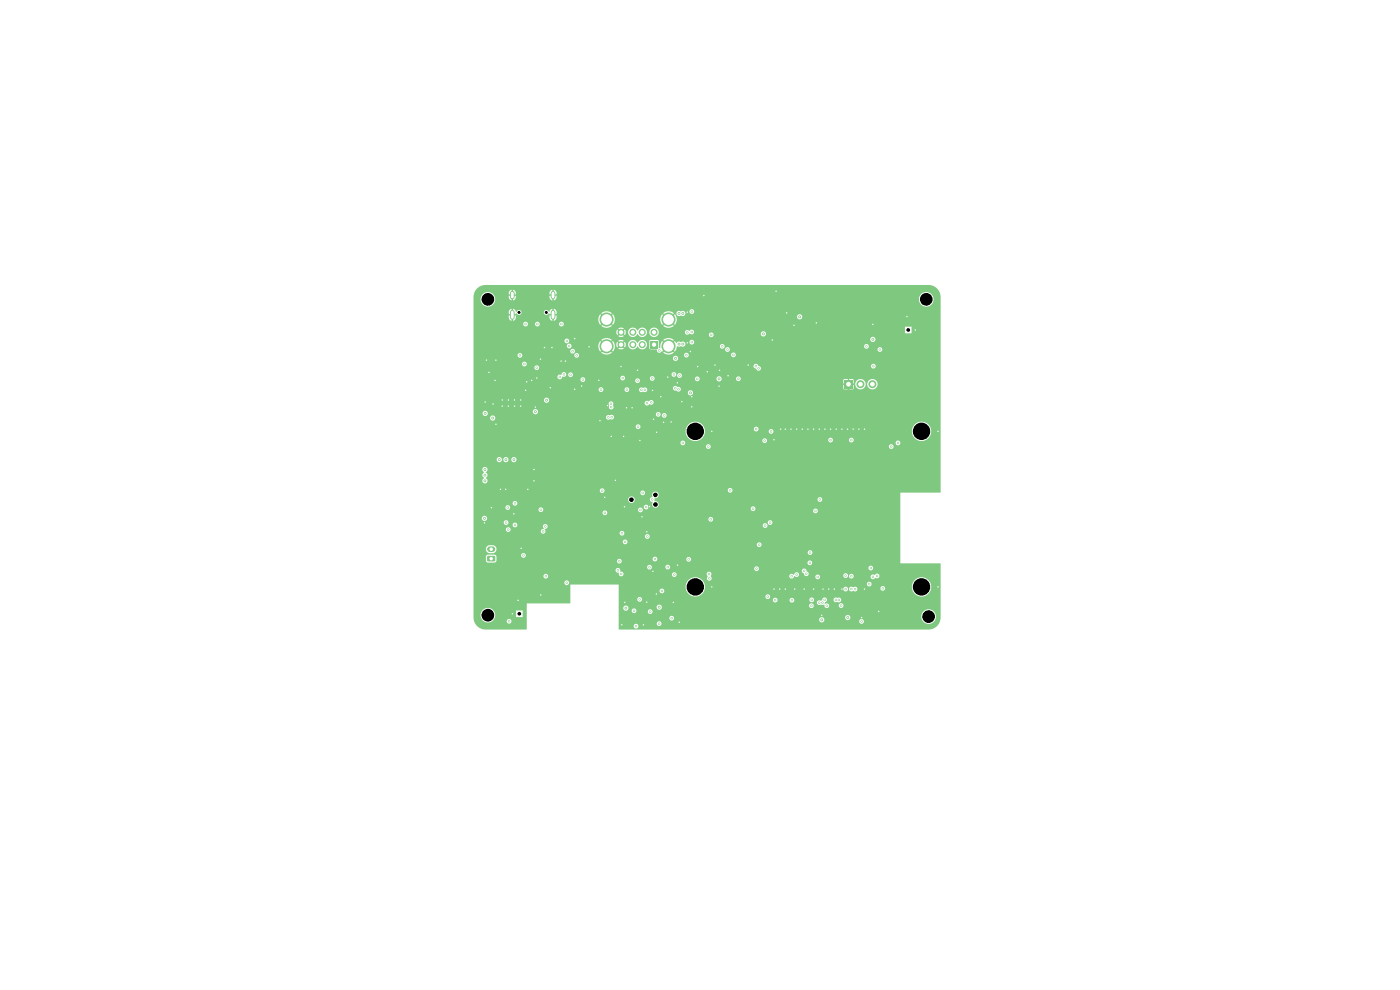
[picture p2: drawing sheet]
<svg xmlns="http://www.w3.org/2000/svg" width="297mm" height="210mm" viewBox="0 0 297 210" stroke-linecap="round" stroke-linejoin="round" font-family="sans-serif">
<path d="M103.4 118l1.5-.1 .2 .3v.7l-.3 .2h-1.3l-.2-.2z" fill="#7fc87f"/>
<path d="M103.9 116.5h.6" fill="none" stroke="#7fc87f" stroke-width="1.2"/>
<g fill="#7fc87f">
<path d="M179.1 80.7h1.8v1.7h-1.8z"/>
<path d="M138 72.4h1.5v1.5h-1.5z"/>
<circle cx="110.4" cy="84.8" r=".3"/>
<circle cx="109.1" cy="84.8" r=".3"/>
<circle cx="107.8" cy="84.8" r=".3"/>
<circle cx="106.5" cy="84.8" r=".3"/>
<circle cx="110.4" cy="86.1" r=".3"/>
<circle cx="109.1" cy="86.1" r=".3"/>
<circle cx="107.8" cy="86.1" r=".3"/>
<circle cx="106.5" cy="86.1" r=".3"/>
<circle cx="182.5" cy="81.5" r=".85"/>
<circle cx="185.1" cy="81.5" r=".85"/>
<circle cx="136.3" cy="73.1" r=".75"/>
<circle cx="134.3" cy="73.1" r=".75"/>
<circle cx="131.7" cy="73.1" r=".75"/>
<circle cx="138.7" cy="70.5" r=".75"/>
<circle cx="136.3" cy="70.5" r=".75"/>
<circle cx="134.3" cy="70.5" r=".75"/>
<circle cx="131.7" cy="70.5" r=".75"/>
<circle cx="141.8" cy="73.5" r="1.5"/>
<circle cx="141.8" cy="67.8" r="1.5"/>
<circle cx="128.7" cy="73.5" r="1.5"/>
<circle cx="128.7" cy="67.8" r="1.5"/>
</g>
<path d="M108.7 62.2v.8M108.7 66.2v1.1M117.3 62.2v.8M117.3 66.2v1.1" fill="none" stroke="#7fc87f" stroke-width="1"/>
<g fill="#7fc87f">
<path d="M101.1 61.4l1-.8 .9-.2 94 .1a2.55 2.55 0 0 1 2.6 2.5v41.4l-8.6 .1v15h8.5v11.5a2.55 2.55 0 0 1-2.5 2.5h-65.7l-.1-.7h3.2a.51 .51 0 0 0 .7 .5 .51 .51 0 0 0 .2-.8 .51 .51 0 0 0-.8 .2l-3.3 .1v-.6h8.1a.51 .51 0 0 0 .7 .6 .51 .51 0 0 0 .2-.8 .51 .51 0 0 0-.8 .1l-8.2 .1v-1.1h10.8a.5 .5 0 0 0 .3 .5 .5 .5 0 0 0 .6-.2h30.9v.2a.55 .55 0 0 0 .4 .4 .55 .55 0 0 0 .6-.2h7.5v.1a.5 .5 0 0 0 .7 .4 .5 .5 0 0 0 0-.9 .5 .5 0 0 0-.7 .4l-7.5-.1a.55 .55 0 0 0-.3-.8 .55 .55 0 0 0-.7 .5h-30.9l.1-.5h36.3a.55 .55 0 0 0 .7 .6 .55 .55 0 0 0 .3-.8h15.1v.2a1.56 1.56 0 0 0 2.4 1.2 1.56 1.56 0 0 0 0-2.6 1.56 1.56 0 0 0-2.4 1.2h-15.1l-.1-.1a.56 .56 0 0 0-.9 .3h-36.3l-.6-.3-.4 .5h-10.8v-2.2h1v.2a.55 .55 0 0 0 .8 .4h1v.1a.5 .5 0 0 0 .5 .5 .5 .5 0 0 0 .5-.4h2.4v.1a.5 .5 0 0 0 .8 .4 .5 .5 0 0 0 0-.9 .5 .5 0 0 0-.8 .4l-2.4-.1a.5 .5 0 0 0-.4-.5 .5 .5 0 0 0-.6 .4h-1l.3-.3v-.5h6a.55 .55 0 0 0 .7 .6 .55 .55 0 0 0 .2-.9h31.4v.2a.5 .5 0 0 0 .8 .3 .5 .5 0 0 0 0-.8 .5 .5 0 0 0-.8 .3h-31.4a.56 .56 0 0 0-.9 .3h-6.1a.56 .56 0 0 0-.6-.2 .56 .56 0 0 0-.4 .4h-1v-1.8h4v.1a.5 .5 0 0 0 .5 .5 .5 .5 0 0 0 .5-.5h27.8v.2a.5 .5 0 0 0 .5 .4 .5 .5 0 0 0 .5-.5h2.5v.1a.5 .5 0 0 0 .7 .4h5.1v.1a.56 .56 0 0 0 .9 .3h.6a.57 .57 0 0 0 .4 .7 .57 .57 0 0 0 .7-.2v-.3h2a.51 .51 0 0 0 .7 .6 .51 .51 0 0 0 .2-.9 .51 .51 0 0 0-.8 .2l-2.1 .1a.6 .6 0 0 0-.9-.3v-.3l.3-.3 .1-.3h1.4v.1a.71 .71 0 0 0 1 .4 .52 .52 0 0 0 .6-.5 .52 .52 0 0 0-.8-.4h-.5l-.3 .4h-1.4a.54 .54 0 0 0-.6-.4 .54 .54 0 0 0-.4 .5l-.8 .1-.3 .4h-5.1l.3-.3v-.3h3.2a.5 .5 0 0 0 .6 .5 .5 .5 0 0 0 .3-.8 .5 .5 0 0 0-.9 .2l-3.2 .1-.2-.3-.4-.1-.4 .5-2.5-.1a.5 .5 0 0 0-.5-.4 .5 .5 0 0 0-.5 .4h-27.8a.5 .5 0 0 0-.4-.6 .5 .5 0 0 0-.6 .5h-4v-1.8h8.7v.1a.5 .5 0 0 0 .8 .4 .5 .5 0 0 0 0-.9 .5 .5 0 0 0-.8 .4h-8.7v-.9h14.2v.2a2.05 2.05 0 0 0 2.5 1.9h14.5v.1a.5 .5 0 0 0 .8 .4 .5 .5 0 0 0 0-.8 .5 .5 0 0 0-.8 .3h-14.5l.3-.1a2.05 2.05 0 0 0 1.3-1.5h29.4v.1a.5 .5 0 0 0 .6 .5 .5 .5 0 0 0 .4-.6h.2v.1a.68 .68 0 0 0 1 .4 .5 .5 0 0 0 .6 0 .5 .5 0 0 0 .2-.7h4.9v.2a.5 .5 0 0 0 .8 .3 .5 .5 0 0 0-.1-.8h5.9v.2a2.05 2.05 0 0 0 3.2 1.7 2.05 2.05 0 0 0 0-3.6 2.05 2.05 0 0 0-3.2 1.7l-6.2-.1-.4 .4h-4.9l-.4-.2-.4 .1a.68 .68 0 0 0-1 .3h-.2l-.4-.4-.4 .1-.2 .3h-29.4l-.1-1.1h34.5v.2a.5 .5 0 0 0 .8 .3 .5 .5 0 0 0 0-.8 .5 .5 0 0 0-.8 .3h-34.5a2.05 2.05 0 0 0-2.2-1.3 2.05 2.05 0 0 0-1.8 1.9h-14.2v-.4h-10.2l-.1 4h-9.1l-.1 5.5h-8.7a2.55 2.55 0 0 1-2.6-2.5v-.6h1.5a1.55 1.55 0 0 0 .9 1.5 1.55 1.55 0 0 0 1.7-.2h3v.2a.5 .5 0 0 0 .8 .3 .5 .5 0 0 0 0-.8 .5 .5 0 0 0-.8 .3h-3l.5-.8h5.9v-1.4h-1.4v1.4h-4.5a1.55 1.55 0 0 0-1.2-1.9 1.55 1.55 0 0 0-1.9 1.4h-1.5v-6.8h19.3v.1a.5 .5 0 0 0 .8 .3 .5 .5 0 0 0 0-.8 .5 .5 0 0 0-.8 .4h-19.3v-1.4h14.9l.3 .5a.5 .5 0 0 0 .7-.3 .5 .5 0 0 0-.4-.7 .5 .5 0 0 0-.6 .5h-14.9v-1.3h30.2l.2 .5 .5 .1a.52 .52 0 0 0 .3 .7 .52 .52 0 0 0 .7-.4h10.2v.2a.5 .5 0 0 0 .7 .4 .5 .5 0 0 0 .3-.7h6.4l.2 .5a.59 .59 0 0 0-.1 .7 .59 .59 0 0 0 .7 .3l.1-.1a.51 .51 0 0 0 0-.8l-.1-.1h16.7v.1a.54 .54 0 0 0 .6 .4 .54 .54 0 0 0 .5-.5l.4 .2 4.1-.1v.2a.5 .5 0 0 0 .7 .3 .5 .5 0 0 0 .1-.8h5.1v.2a.5 .5 0 0 0 .5 .4 .5 .5 0 0 0 .5-.4h.2v.1a.5 .5 0 0 0 .5 .4 .5 .5 0 0 0 .5-.4h3.6v.1a.59 .59 0 0 0 .5 .5 .59 .59 0 0 0 .6-.3 .52 .52 0 0 0 .7-.2 .52 .52 0 0 0-.3-.8 .52 .52 0 0 0-.7 .4l-.5-.1-.3 .4h-3.6a.5 .5 0 0 0-.4-.6 .5 .5 0 0 0-.6 .5l-.2-.2a.5 .5 0 0 0-.5-.4 .5 .5 0 0 0-.5 .4h-5.1l-.4-.1-.4 .4h-3.7a.52 .52 0 0 0-.1-.9 .52 .52 0 0 0-.8 .5l-.5-.2-.5 .5-16.6-.1a.5 .5 0 0 0-.2-.8 .5 .5 0 0 0-.7 .4h-6.4l-.5-.3-.5 .4h-10.2a.79 .79 0 0 0-.7-.6 .5 .5 0 0 0-.4-.7 .5 .5 0 0 0-.6 .4h-30.2v-.6h36.9v.1a.5 .5 0 0 0 .6 .4 .5 .5 0 0 0 .4-.6h2.9v.2a.5 .5 0 0 0 .3 .4 .5 .5 0 0 0 .6-.2h17.9v.1a.5 .5 0 0 0 .8 .3h9.3l.1 .4 .3 .2a.55 .55 0 0 0 .4 .6 .55 .55 0 0 0 .7-.4 .55 .55 0 0 0-.5-.7 .5 .5 0 0 0-.5-.5 .5 .5 0 0 0-.5 .4h-9.3l.2-.3v-.3h23.2v.2a.5 .5 0 0 0 .8 .3 .5 .5 0 0 0 0-.8 .5 .5 0 0 0-.8 .3h-23.2l-.6-.3-.4 .5-17.9-.1a.5 .5 0 0 0-.3-.7 .5 .5 0 0 0-.6 .4h-2.9l-.2-.3-.4-.1-.4 .5h-36.9v-2.2h2.7v.9l.4 .4 1.4-.1 .4-.3h25.6v.1a.5 .5 0 0 0 .4 .4 .5 .5 0 0 0 .5-.2h39.5v.2a.5 .5 0 0 0 .8 .3 .5 .5 0 0 0 0-.8 .5 .5 0 0 0-.8 .3l-39.4-.1a.5 .5 0 0 0-.4-.6 .5 .5 0 0 0-.6 .4h-25.6v-.5h33.2v.2a.5 .5 0 0 0 .5 .4 .5 .5 0 0 0 .5-.5h6.1v.1a.5 .5 0 0 0 .8 .4 .5 .5 0 0 0 0-.9 .5 .5 0 0 0-.8 .4l-6.1-.1a.5 .5 0 0 0-.5-.4 .5 .5 0 0 0-.5 .4h-33.2v-.5l-.2-.2h5.4v.1a.5 .5 0 0 0 .8 .3 .5 .5 0 0 0 0-.8 .5 .5 0 0 0-.8 .4l-7-.2-.3 .2-.1 .3h-2.7v-1.7h2.7a.86 .86 0 0 0 .7 1h.8l.4-.2h66.3a.51 .51 0 0 0 .7 .5 .51 .51 0 0 0 .2-.8 .51 .51 0 0 0-.8 .2l-66.4 .1a.85 .85 0 0 0 .3-1 .85 .85 0 0 0-.7-.6l-1.1 .1-.4 .7h-2.7v-.9h60.2v.1a.5 .5 0 0 0 .7 .4 .5 .5 0 0 0 0-.9 .5 .5 0 0 0-.7 .4h-60.2v-.6h31.7v.1a.5 .5 0 0 0 .8 .4 .5 .5 0 0 0 0-.9 .5 .5 0 0 0-.8 .4h-31.7v-1.2h36.4v.2a.5 .5 0 0 0 .8 .3 .5 .5 0 0 0 0-.8 .5 .5 0 0 0-.8 .3h-36.4v-1.4h6.9v.1a.5 .5 0 0 0 .4 .4 .5 .5 0 0 0 .5-.1h6.5v.1a.5 .5 0 0 0 .4 .4 .5 .5 0 0 0 .5-.1h15.8v.1a.5 .5 0 0 0 .8 .3 .5 .5 0 0 0 0-.8 .5 .5 0 0 0-.8 .4h-15.8l.1-.4-.2-.5h.2a.5 .5 0 0 0 .4-.8h45.7v.2a.5 .5 0 0 0 .8 .3 .5 .5 0 0 0 0-.8 .5 .5 0 0 0-.8 .3h-45.7a.54 .54 0 0 0-.8 0 .54 .54 0 0 0 .1 .8l-.5 .1-.2 .4h-6.5a.5 .5 0 0 0-.2-.8 .5 .5 0 0 0-.7 .4h-6.9v-1.5h6.5v.1a.5 .5 0 0 0 .7 .4h1.1v.1a.5 .5 0 0 0 .8 .4 .5 .5 0 0 0 0-.9 .5 .5 0 0 0-.8 .4h-1.1l.3-.5h55v.1a.5 .5 0 0 0 .7 .4 .5 .5 0 0 0 0-.9 .5 .5 0 0 0-.7 .4h-55l-.4-.4a.5 .5 0 0 0-.6 .4h-6.5v-.9h1.8v.1a.55 .55 0 0 0 .5 .5 .55 .55 0 0 0 .6-.4h47v.1a.5 .5 0 0 0 .8 .4 .5 .5 0 0 0 0-.9 .5 .5 0 0 0-.8 .4l-47-.1a.56 .56 0 0 0-.4-.6 .56 .56 0 0 0-.7 .5h-1.8v-1.2h27.4v.2a.5 .5 0 0 0 .8 .3 .5 .5 0 0 0 0-.8 .5 .5 0 0 0-.8 .3h-27.4v-1.1h6.8v.1a.5 .5 0 0 0 .8 .4h6.2v.1a.5 .5 0 0 0 .6 .4 .5 .5 0 0 0 .4-.5h20.2v.1a.5 .5 0 0 0 .7 .4 .5 .5 0 0 0 0-.8 .5 .5 0 0 0-.7 .3h-20.2l-.1-.3-.3-.2-.4 .1-.2 .4h-6.2l.2-.6h28.4a.5 .5 0 0 0 .3 .5 .5 .5 0 0 0 .6-.1h21.8v.1a.5 .5 0 0 0 .8 .3h12.4v.1a.5 .5 0 0 0 .8 .4 .5 .5 0 0 0 0-.8 .5 .5 0 0 0-.8 .3h-12.4l.1-.1a.5 .5 0 0 0-.2-.7 .5 .5 0 0 0-.7 .4l-21.8-.1a.5 .5 0 0 0-.3-.7 .5 .5 0 0 0-.6 .4h-28.4l-.2-.2-.3-.1-.5 .4h-6.8v-.9h8.3a.51 .51 0 0 0 .7 .6 .51 .51 0 0 0 .2-.9 .51 .51 0 0 0-.8 .2l-8.4 .1v-.8h32.9a.7 .7 0 0 0 .7 .8 .7 .7 0 0 0 .6-.8h3.3l.1 .4 .4 .2a.72 .72 0 0 0 .1 1 .72 .72 0 0 0 1 0 .72 .72 0 0 0 0-1l-.7-.2 .1-.4h34.5a.5 .5 0 0 0 .7 .5 .5 .5 0 0 0 .2-.8 .5 .5 0 0 0-.8 .2l-.1 .1h-34.5v-.2a.71 .71 0 0 0 .8-.8 .71 .71 0 0 0-.9-.6 .71 .71 0 0 0-.4 1.1l-.3 .2-.2 .3-3.3-.1a.7 .7 0 0 0-.7-.5 .7 .7 0 0 0-.6 .6h-32.9v-1.9h26.8v.2a.5 .5 0 0 0 .9 .3h7.7v.1a.5 .5 0 0 0 .8 .4 .5 .5 0 0 0 0-.9 .5 .5 0 0 0-.8 .4h-7.7l.1-.6h26.2a.5 .5 0 0 0 .6 .6 .5 .5 0 0 0 .3-.8 .5 .5 0 0 0-.9 .1v.1h-26.2l-.1-.2-.4-.1-.5 .4h-26.8v-4.5h1.9l.4 .8a.63 .63 0 0 0-.4 .6 .63 .63 0 0 0 .4 .5 .57 .57 0 0 0-.3 .9 .57 .57 0 0 0 .9 0 .57 .57 0 0 0-.3-.9l.1-.1a.63 .63 0 0 0 .3-.6 .63 .63 0 0 0-.4-.5 .57 .57 0 0 0 .3-1 .57 .57 0 0 0-1 .3h-1.9v-2.1h5v.2a.56 .56 0 0 0 .6 .5 .56 .56 0 0 0 .5-.7h.3v.2a.56 .56 0 0 0 .6 .5 .56 .56 0 0 0 .5-.7h.6v.2a.56 .56 0 0 0 .8 .4 .56 .56 0 0 0 0-1 .56 .56 0 0 0-.8 .4h-.6l-.1-.1a.56 .56 0 0 0-.5-.4 .56 .56 0 0 0-.5 .5h-.3l-.1-.1a.56 .56 0 0 0-.5-.4 .56 .56 0 0 0-.5 .5h-5v-2.7h49.4v.1a.5 .5 0 0 0 .5 .4 .5 .5 0 0 0 .5-.5h37.8v.1a.5 .5 0 0 0 .7 .4 .5 .5 0 0 0 0-.9 .5 .5 0 0 0-.7 .4h-37.8l-.5-.5-.3 .1-.2 .4h-49.4v-.8h44a.51 .51 0 0 0 .6 .6 .51 .51 0 0 0 .2-.9 .51 .51 0 0 0-.8 .2l-44 .1v-2.5h45a2.05 2.05 0 0 0 2.8 2h13.5v.1a.5 .5 0 0 0 .8 .4h27.5v.1a.5 .5 0 0 0 .8 .4 .5 .5 0 0 0 0-.9 .5 .5 0 0 0-.8 .4h-27.5l.2-.2v-.4h13a.5 .5 0 0 0 .5 .6 .5 .5 0 0 0 .5-.6h3.4v.1a.5 .5 0 0 0 .8 .4 .5 .5 0 0 0 0-.9 .5 .5 0 0 0-.8 .4h-3.4l-.2-.3-.4-.1-.4 .4h-13l-.5-.3-.5 .4h-13.5l.2-.1a2.05 2.05 0 0 0 1.1-2.3h10.4v.1a.5 .5 0 0 0 .8 .3h2.4v.2a.5 .5 0 0 0 .6 .4 .5 .5 0 0 0 .4-.6h29.3v.2a2.05 2.05 0 0 0 3.2 1.7 2.05 2.05 0 0 0 0-3.6 2.05 2.05 0 0 0-3.2 1.7h-29.3l-.2-.3-.4-.1-.4 .4h-2.4a.5 .5 0 0 0 0-.8 .5 .5 0 0 0-.8 .4h-10.4l-.1-.2a2.05 2.05 0 0 0-2.2-1.3 2.05 2.05 0 0 0-1.8 1.9h-45v-.9h34.5v.1a.5 .5 0 0 0 .7 .3 .5 .5 0 0 0 0-.8 .5 .5 0 0 0-.7 .4h-34.5v-1.9h3.6v.2a.55 .55 0 0 0 .7 .4 .55 .55 0 0 0 .3-.7h23.6v.2a.76 .76 0 0 0 1 .3 .52 .52 0 0 0 .6-.7 .52 .52 0 0 0-.9-.2h-.1a.5 .5 0 0 0-.6 .4h-23.6l-.1-.3a.56 .56 0 0 0-.9 .4h-3.6v-1h2v.2a.55 .55 0 0 0 .8 .4 .55 .55 0 0 0 .1-.9h9.7v.1a.55 .55 0 0 0 .8 .4h25.3v.2a.5 .5 0 0 0 .5 .4 .5 .5 0 0 0 .5-.3h.3v.1a.5 .5 0 0 0 .8 .3 .5 .5 0 0 0 0-.8 .5 .5 0 0 0-.8 .4l-.3-.1a.5 .5 0 0 0-.4-.6 .5 .5 0 0 0-.6 .4h-25.3h.1a.56 .56 0 0 0 0-1 .56 .56 0 0 0-.9 .5l-9.7-.1a.56 .56 0 0 0-.9 .4h-2v-2h28.7l.1 .4a.55 .55 0 0 0 .1 .7 .55 .55 0 0 0 .8 0 .55 .55 0 0 0-.1-.8l.1-.4h6.7a.55 .55 0 0 0 .4 .5 .55 .55 0 0 0 .6-.3 .53 .53 0 0 0 .8-.1 .53 .53 0 0 0-.3-.8 .53 .53 0 0 0-.7 .4l-.5-.1-.3 .4h-6.7l-.2-.3-.3-.1-.5 .5h-28.7v-.8h15v.2a.56 .56 0 0 0 .8 .4 .56 .56 0 0 0 0-1 .56 .56 0 0 0-.8 .4h-15v-1.5h45.5v.1a.56 .56 0 0 0 .9 .4 .56 .56 0 0 0 0-.9 .56 .56 0 0 0-.9 .4h-45.5v-.7h26.6v.1a.5 .5 0 0 0 .6 .5 .5 .5 0 0 0 .4-.6h4.5v.1a.5 .5 0 0 0 .5 .5 .5 .5 0 0 0 .5-.6h2.1v.2a.71 .71 0 0 0 .9 .3 .5 .5 0 0 0 .7-.1 .5 .5 0 0 0-.1-.7h5.7v.1a.66 .66 0 0 0 .7 .5 .52 .52 0 0 0 .7 0 .52 .52 0 0 0 .1-.7 .52 .52 0 0 0-.6-.1l-.5-.2-.4 .4-6.1-.1-.2 .1-.5-.1-.4 .4h-2.1a.5 .5 0 0 0-.5-.5 .5 .5 0 0 0-.5 .5h-4.5l-.4-.4-.4 .1-.2 .3h-26.6v-2.7h17.8a.5 .5 0 0 0 .6 .6h4.3v.1a.5 .5 0 0 0 .8 .4 .5 .5 0 0 0 .1-.9h7.6l.1 .4 .3 .2h2.7v.1a.5 .5 0 0 0 .8 .4 .5 .5 0 0 0 0-.9 .5 .5 0 0 0-.8 .4h-2.5l.3-.2 .1-.3h5.3v.2a.5 .5 0 0 0 .5 .4 .5 .5 0 0 0 .5-.5h8.5v.1a.5 .5 0 0 0 .6 .5 .5 .5 0 0 0 .4-.6h3.6v.1a.55 .55 0 0 0 .6 .5 .55 .55 0 0 0 .5-.6h3v.1a.5 .5 0 0 0 .4 .4 .5 .5 0 0 0 .6-.2h21.8v.8h.6v.3h-.6v.7l.2 .2h.8v-.6h.3v.6h.7l.2-.2v-.7h-.6v-.3h.9v.2a1.1 1.1 0 0 0 1.2 1 1.1 1.1 0 0 0 1-1.2h.4v.2a1.1 1.1 0 0 0 1.7 .8 1.1 1.1 0 0 0 0-1.8 1.1 1.1 0 0 0-1.7 .8h-.4v-.2a1.1 1.1 0 0 0-1.1-.8 1.1 1.1 0 0 0-1.1 1h-.9h.6v-.8l-.2-.2h-.7v.6h-.3v-.6h-.8l-.2 .2h-21.8a.5 .5 0 0 0-.3-.7 .5 .5 0 0 0-.7 .4h-3l-.2-.4a.56 .56 0 0 0-.9 .4h-3.6l-.3-.4a.5 .5 0 0 0-.7 .4l-8.5-.1a.5 .5 0 0 0-.5-.4 .5 .5 0 0 0-.5 .4l-5.3-.1a.5 .5 0 0 0-.5-.4 .5 .5 0 0 0-.5 .4l-8-.1-.5 .5h-4.3l.6-.6a.5 .5 0 0 0 .7-.5h.4v.2a.5 .5 0 0 0 .6 .4 .5 .5 0 0 0 .4-.6h21v.1a.5 .5 0 0 0 .4 .4 .5 .5 0 0 0 .5-.3h.3v.1a.5 .5 0 0 0 .7 .4 .5 .5 0 0 0 0-.9 .5 .5 0 0 0-.7 .4l-.2-.1a.5 .5 0 0 0-.5-.6 .5 .5 0 0 0-.5 .5h-21l-.2-.3-.3-.1-.5 .4h-.4a.54 .54 0 0 0-.6-.5 .54 .54 0 0 0-.4 .6h-.1a.51 .51 0 0 0-.8 .4h-17.8v-2h13v.2a.5 .5 0 0 0 .7 .3 .5 .5 0 0 0 .1-.8h45.7l.1 .4 .4 .2a.52 .52 0 0 0 .6 .4 .52 .52 0 0 0 .4-.5 .52 .52 0 0 0-.5-.5h23.9v.1a.5 .5 0 0 0 .8 .4 .5 .5 0 0 0 0-.8 .5 .5 0 0 0-.8 .3h-24a.5 .5 0 0 0-.5-.4 .5 .5 0 0 0-.4 .4h-45.7l-.4-.1-.4 .4h-13v-.7h10.3a.5 .5 0 0 0 .7 .5 .5 .5 0 0 0 .2-.8 .5 .5 0 0 0-.8 .1l-.1 .2h-10.3v-1.3h42.4a.56 .56 0 0 0 .7 .7 .56 .56 0 0 0 .2-1 .56 .56 0 0 0-.9 .2v.1h-42.4v-.6h9.4a.5 .5 0 0 0 .5 .6 .5 .5 0 0 0 .5-.6h11v.2a.5 .5 0 0 0 .6 .4 .5 .5 0 0 0 .4-.6h22.3v.1a.5 .5 0 0 0 .6 .4 .5 .5 0 0 0 .4-.6h9v.1a.5 .5 0 0 0 .8 .4 .5 .5 0 0 0 0-.8 .5 .5 0 0 0-.8 .3h-9l-.2-.3-.3-.1-.5 .5h-22.3l-.2-.3-.3-.1-.5 .4h-11l-.2-.3-.4-.1-.4 .4h-9.4v-.9h20.6a.5 .5 0 0 0 .6 .6 .5 .5 0 0 0 .2-.8 .5 .5 0 0 0-.8 .1v.1h-20.6v-1.1h19.8a.5 .5 0 0 0 .5 .6 .5 .5 0 0 0 .6-.6h5.6l.1 .7 .3 .6 .5-.4 .2 .2-.4 .4a1.75 1.75 0 0 0 2.2 0l-.4-.4 .2-.2 .4 .4 .1-.2 .3-.6v-.8h.4l.1 .7 .4-.4 .2 .2-.3 .4 .5 .2 .6-.2-.3-.4 .2-.2 .4 .4 .2-.7h.4a1.04 1.04 0 0 0 .9 1.1 1.04 1.04 0 0 0 1.2-.6 1.02 1.02 0 0 0 1.5 .4 1.02 1.02 0 0 0 .1-1.6h.8l.1 1.7 1.5 .1a.59 .59 0 0 0 .4 .7 .59 .59 0 0 0 .7-.3l.5-.3 .2 .2-.4 .4 .1 .1a1.75 1.75 0 0 0 2.1-.1l-.4-.4 .2-.2 .5 .4 .3-.5h10.3v.1a.5 .5 0 0 0 .6 .4 .5 .5 0 0 0 .4-.5h31.4v.1a.5 .5 0 0 0 .7 .4 .5 .5 0 0 0 0-.9 .5 .5 0 0 0-.7 .4h-31.4l-.4-.5-.4 .1-.2 .4h-10.3l.1-.7 1.3 .1 .3-.1h7.5v.1a.5 .5 0 0 0 .6 .5 .5 .5 0 0 0 .4-.6h29.6v.1a.5 .5 0 0 0 .8 .4 .5 .5 0 0 0 0-.9 .5 .5 0 0 0-.8 .4h-29.6l-.4-.4-.4 .1-.2 .3h-7.5a.54 .54 0 0 0-.1-.9h1.2v.2a.5 .5 0 0 0 .7 .3 .5 .5 0 0 0 0-.8 .5 .5 0 0 0-.7 .3l-1.5-.1-.3 .2a.89 .89 0 0 0-1.1 .1l-.2-.4-.5 .5-.2-.3 .4-.4-.2-.2h41.9a.56 .56 0 0 0 .7 .7 .56 .56 0 0 0 .3-.9 .56 .56 0 0 0-1 .2h-41.9a1.74 1.74 0 0 0-2 .2l.4 .4-.2 .3-.4-.5-.3 .6-.2 .9h-.2v-1.5l-.2-.2h-1.6l-.3 .2h-.8a1.09 1.09 0 0 0-1.7 .4 1.04 1.04 0 0 0-1.1-.6 1.04 1.04 0 0 0-.9 .9h-.4l-.2-.5-.4 .4-.2-.2 .3-.4-.5-.2-.6 .2 .3 .4-.2 .2-.4-.4-.1 .5h-.4l-.4-.7-.4 .5-.2-.3 .4-.4-.1-.1a1.75 1.75 0 0 0-2.1 .1l.4 .4-.2 .3-.5-.5-.4 1h-5.6a.51 .51 0 0 0-.6-.4 .51 .51 0 0 0-.5 .4h-19.8v-1h19.3v.1a.5 .5 0 0 0 .8 .4 .5 .5 0 0 0 0-.9 .5 .5 0 0 0-.8 .4h-19.3v-1.9h30.4l.1 .7 .4-.4 .2 .2-.3 .4 .5 .2 .6-.2-.3-.4 .2-.2 .4 .4 .2-.7h.4v.2a1.05 1.05 0 0 0 1 .9 1.05 1.05 0 0 0 1.1-.6 1.04 1.04 0 0 0 1.1 .6 1.04 1.04 0 0 0 .9-1.1h.4v.2a1 1 0 0 0 1.1 .9 1 1 0 0 0 1-1.1h5.5v.2a.5 .5 0 0 0 .7 .4h4.4v.1a.5 .5 0 0 0 .7 .4 .5 .5 0 0 0 .2-.7h10.1v.1a.55 .55 0 0 0 .6 .5 .55 .55 0 0 0 .5-.7h30.9v-1.4h-1.4v1.4h-29.5a.55 .55 0 0 0-.6-.4 .55 .55 0 0 0-.5 .5h-10.1l-.5-.3-.4 .5h-4.4l.3-.3a.51 .51 0 0 0 .8 .1 .51 .51 0 0 0-.2-.8h-.3a.38 .38 0 0 1-.4 .2 .38 .38 0 0 1-.3-.2l-.4 .1-.2 .3h-5.5a1.01 1.01 0 0 0-1-.9 1.01 1.01 0 0 0-1.1 .9h-.4l-.1-.2a1.06 1.06 0 0 0-.9-.7 1.06 1.06 0 0 0-1.1 .6 1.04 1.04 0 0 0-1.1-.6 1.04 1.04 0 0 0-.9 .9h-.4l-.2-.5-.4 .4-.2-.2 .3-.4-.5-.2-.6 .2 .3 .4-.2 .2-.4-.4-.1 .5h-30.4v-1.7h10.6v.1a.5 .5 0 0 0 .6 .5 .5 .5 0 0 0 .4-.6h1.5v.1a.5 .5 0 0 0 .6 .5 .5 .5 0 0 0 .4-.6h4.1v.1a.5 .5 0 0 0 .8 .4 .5 .5 0 0 0 0-.9 .5 .5 0 0 0-.8 .4h-4.1l-.4-.4a.5 .5 0 0 0-.6 .4h-1.5l-.4-.4a.5 .5 0 0 0-.6 .4h-10.6v-2.5h7.5v.4h.5v.3h-.5l.1 .6 .2 .4 .3 .2v-.5h.3v.5l.5-.3 .1-.9h-.4v-.3h.4v-.1h.2a.53 .53 0 0 0 .6 .3 .53 .53 0 0 0 .4-.6h4.8v.1a.53 .53 0 0 0 .4 .5 .53 .53 0 0 0 .6-.3l.6 .1v.3h-.4v.5l.1 .4 .4 .2 .1-.4h.3v.5l.5-.4h8.9l.1 .6 .3 .6 .5-.4 .2 .2-.4 .4 .1 .1a1.75 1.75 0 0 0 2.1-.1l-.4-.4 .2-.2 .4 .4 .3-.6 .1-.6h9.7l.1 .6 .3 .6 .4-.4 .2 .2-.4 .4 .1 .1a1.75 1.75 0 0 0 2.1-.1l-.4-.4 .2-.2 .5 .4 .1-.1a1.74 1.74 0 0 0 .1-1.7h25.7v.2a.56 .56 0 0 0 .8 .4 .56 .56 0 0 0 0-1 .56 .56 0 0 0-.8 .4h-25.7l-.2-.4-.5 .4-.2-.2 .4-.5h.6v.2a.74 .74 0 0 0 1 .3 .55 .55 0 0 0 .8-.1 .55 .55 0 0 0-.2-.8h1.2v.2a.5 .5 0 0 0 .7 .3 .5 .5 0 0 0 0-.8 .5 .5 0 0 0-.7 .3l-1.8 .1a.72 .72 0 0 0-1 .3l-.7-.1a1.75 1.75 0 0 0-2.1 .1l.4 .5-.2 .2-.4-.4-.4 1h-9.7l-.4-1-.4 .4-.2-.2 .4-.5-.1-.1a1.75 1.75 0 0 0-2.1 .1l.4 .5-.2 .2-.5-.4-.4 1h-8.9l.1-.8h-.5v-.3h.5l-.1-.6-.2-.4-.3-.1v.5h-.3l-.1-.5-.4 .2-.1 .5-.2-.1a.53 .53 0 0 0-.6-.4 .53 .53 0 0 0-.4 .5h-4.8v-.1a.67 .67 0 0 0-1.1 .1l-.2-.5-.5-.2v.5h-.3v-.5l-.4 .2-.2 .5h-7.5v-2.8h1.5a1.55 1.55 0 0 0 2.4 1.5 1.55 1.55 0 0 0-.1-2.8h3.7v.3h.5v.3h-.5l.1 .7 .5 .3v-.4h.3v.4a.8 .8 0 0 0 .6-1h-.4v-.3h.4v-.3h7.2v.3h.4v.3h-.4v.5l.2 .4 .4 .1v-.4h.3v.4l.5-.3h76.9a1.56 1.56 0 0 0 2.2 1.5 1.56 1.56 0 0 0 .4-2.6 1.56 1.56 0 0 0-2.5 .8l-.1 .3h-76.9l.1-.7h-.5v-.3h.5a.8 .8 0 0 0-.6-.9v.4h-.3l-.1-.4-.4 .2-.1 .4h-7.2l-.1-.4-.5-.2v.4h-.3v-.4l-.4 .2-.2 .4h-3.8a1.56 1.56 0 0 0-2.2 1.3h-1.5l.2-1.3z"/>
<circle cx="113.6" cy="87.3" r=".3"/>
<circle cx="109.2" cy="111.4" r=".25"/>
<circle cx="115.9" cy="84.9" r=".3"/>
<circle cx="179.8" cy="131" r=".3"/>
<circle cx="102.9" cy="102" r=".3"/>
<circle cx="109" cy="97.5" r=".3"/>
<circle cx="132.8" cy="129" r=".3"/>
<circle cx="144.8" cy="66.5" r=".3"/>
<circle cx="179.4" cy="125" r=".25"/>
<circle cx="174.3" cy="131.5" r=".3"/>
<circle cx="139.8" cy="128.8" r=".3"/>
<circle cx="102.9" cy="99.6" r=".3"/>
<circle cx="144.1" cy="73" r=".3"/>
<circle cx="185.2" cy="72" r=".3"/>
<circle cx="102.9" cy="100.8" r=".3"/>
<circle cx="146.5" cy="83.3" r=".3"/>
<circle cx="102.8" cy="110" r=".3"/>
<circle cx="105.9" cy="97.5" r=".3"/>
<circle cx="102.9" cy="87.7" r=".3"/>
<circle cx="180.6" cy="125" r=".25"/>
<circle cx="181.4" cy="125" r=".25"/>
<circle cx="107.3" cy="97.5" r=".3"/>
<circle cx="144.1" cy="66.5" r=".3"/>
<circle cx="104.5" cy="88.7" r=".3"/>
<circle cx="152.5" cy="80.4" r=".3"/>
<circle cx="144.8" cy="73" r=".3"/>
<circle cx="173.5" cy="122.4" r=".25"/>
<circle cx="150.5" cy="122.7" r=".25"/>
<circle cx="170.2" cy="91" r=".25"/>
<circle cx="102.8" cy="110.9" r=".3"/>
<circle cx="152.6" cy="78.6" r=".3"/>
<circle cx="107.3" cy="103.8" r=".3"/>
<circle cx="137.8" cy="107.4" r=".3"/>
<circle cx="115.5" cy="73.7" r=".3"/>
<circle cx="127.3" cy="89.2" r=".3"/>
<circle cx="128.3" cy="105.5" r=".3"/>
<circle cx="131.8" cy="77.7" r=".3"/>
<circle cx="132.3" cy="92.6" r=".3"/>
<circle cx="167.8" cy="91" r=".25"/>
<circle cx="123.4" cy="81.9" r=".3"/>
<circle cx="108.7" cy="130.2" r=".25"/>
<circle cx="178.6" cy="125" r=".25"/>
<circle cx="182.8" cy="131" r=".3"/>
<circle cx="145.8" cy="72.7" r=".3"/>
<circle cx="170.6" cy="125" r=".25"/>
<circle cx="179.8" cy="91" r=".25"/>
<circle cx="121.9" cy="82.6" r=".3"/>
<circle cx="103.2" cy="76.4" r=".3"/>
<circle cx="138.6" cy="88.9" r=".3"/>
<circle cx="175.8" cy="125" r=".25"/>
<circle cx="183.4" cy="91" r=".25"/>
<circle cx="146.8" cy="84.1" r=".3"/>
<circle cx="121.9" cy="71.8" r=".3"/>
<circle cx="182.2" cy="91" r=".25"/>
<circle cx="139.3" cy="91.7" r=".3"/>
<circle cx="142.8" cy="127.8" r=".3"/>
<circle cx="152.5" cy="81.9" r=".3"/>
<circle cx="109.9" cy="127.4" r=".3"/>
<circle cx="143.7" cy="119.9" r=".3"/>
<circle cx="174.3" cy="130.5" r=".3"/>
<circle cx="178.6" cy="91" r=".25"/>
<circle cx="142.4" cy="89.5" r=".3"/>
<circle cx="140.8" cy="89.6" r=".3"/>
<circle cx="199" cy="124.5" r=".3"/>
<circle cx="183.4" cy="125" r=".25"/>
<circle cx="151" cy="124.5" r=".3"/>
<circle cx="166.9" cy="66.4" r=".3"/>
<circle cx="173.2" cy="68.5" r=".3"/>
<circle cx="177.4" cy="91" r=".25"/>
<circle cx="132.5" cy="127.8" r=".3"/>
<circle cx="137.2" cy="127.7" r=".3"/>
<circle cx="172.6" cy="91" r=".25"/>
<circle cx="186.4" cy="129.7" r=".3"/>
<circle cx="144.1" cy="132" r=".3"/>
<circle cx="168.6" cy="125" r=".25"/>
<circle cx="114.7" cy="126.2" r=".3"/>
<circle cx="141.7" cy="80" r=".3"/>
<circle cx="164.6" cy="61.8" r=".3"/>
<circle cx="113.3" cy="102" r=".3"/>
<circle cx="105.2" cy="90" r=".3"/>
<circle cx="139.2" cy="126" r=".3"/>
<circle cx="106.2" cy="103.8" r=".3"/>
<circle cx="136.2" cy="109.6" r=".3"/>
<circle cx="130.5" cy="101.9" r=".3"/>
<circle cx="138.5" cy="121.2" r=".25"/>
<circle cx="138.4" cy="82.8" r=".3"/>
<circle cx="174.6" cy="125" r=".25"/>
<circle cx="173.8" cy="91" r=".25"/>
<circle cx="150.1" cy="78.9" r=".3"/>
<circle cx="177" cy="125" r=".25"/>
<circle cx="166.6" cy="125" r=".25"/>
<circle cx="110.6" cy="116.3" r=".3"/>
<circle cx="146.5" cy="74.6" r=".3"/>
<circle cx="119" cy="76.6" r=".3"/>
<circle cx="165.6" cy="91" r=".25"/>
<circle cx="171.4" cy="91" r=".25"/>
<circle cx="131.9" cy="132.5" r=".3"/>
<circle cx="165.4" cy="125" r=".25"/>
<circle cx="117.1" cy="73.7" r=".3"/>
<circle cx="111.5" cy="82.8" r=".3"/>
<circle cx="176.2" cy="91" r=".25"/>
<circle cx="166.6" cy="91" r=".25"/>
<circle cx="114.7" cy="76.2" r=".3"/>
<circle cx="172.6" cy="125" r=".25"/>
<circle cx="154.5" cy="79.7" r=".3"/>
<circle cx="199" cy="91.5" r=".3"/>
<circle cx="137.2" cy="112.8" r=".3"/>
<circle cx="164.2" cy="125" r=".25"/>
<circle cx="145.8" cy="66.2" r=".3"/>
<circle cx="169" cy="91" r=".25"/>
<circle cx="164.2" cy="93.3" r=".25"/>
<circle cx="103.7" cy="79" r=".3"/>
<circle cx="135.2" cy="78.5" r=".3"/>
<circle cx="127" cy="80.7" r=".3"/>
<circle cx="109" cy="109" r=".3"/>
<circle cx="140.2" cy="84.1" r=".3"/>
<circle cx="181" cy="91" r=".25"/>
<circle cx="135.8" cy="93.4" r=".3"/>
<circle cx="144.6" cy="85.2" r=".3"/>
<circle cx="112.8" cy="80.7" r=".3"/>
<circle cx="120" cy="76.6" r=".3"/>
<circle cx="102.9" cy="85.3" r=".3"/>
<circle cx="148" cy="77.8" r=".3"/>
<circle cx="112" cy="103.8" r=".3"/>
<circle cx="113.3" cy="99.6" r=".3"/>
<circle cx="132.9" cy="86.5" r=".3"/>
<circle cx="111.7" cy="81" r=".3"/>
<circle cx="132.5" cy="107.5" r=".3"/>
<circle cx="113.9" cy="80.2" r=".3"/>
<circle cx="129.7" cy="92.6" r=".3"/>
<circle cx="125" cy="73.6" r=".3"/>
<circle cx="163.8" cy="72.1" r=".3"/>
<circle cx="105" cy="80.7" r=".3"/>
<circle cx="158.7" cy="77.4" r=".3"/>
<circle cx="194.2" cy="70" r=".25"/>
<circle cx="113.6" cy="86.4" r=".3"/>
<circle cx="151" cy="91.5" r=".3"/>
<circle cx="134.1" cy="86.5" r=".3"/>
<circle cx="168.4" cy="69" r=".3"/>
<circle cx="175" cy="91" r=".25"/>
<circle cx="116.7" cy="82.2" r=".3"/>
<circle cx="143.7" cy="81.2" r=".3"/>
<circle cx="185.2" cy="68.8" r=".3"/>
<circle cx="136.5" cy="132.5" r=".3"/>
<circle cx="104.6" cy="85.7" r=".3"/>
<circle cx="192.4" cy="67.1" r=".3"/>
<circle cx="146.8" cy="86.3" r=".3"/>
<circle cx="151.7" cy="77.4" r=".3"/>
<circle cx="104.2" cy="107.7" r=".3"/>
<circle cx="149.3" cy="62.7" r=".3"/>
<circle cx="128.9" cy="86" r=".3"/>
<circle cx="105.2" cy="76.4" r=".3"/>
<circle cx="132.6" cy="115" r=".25"/>
<circle cx="179.4" cy="122.1" r=".25"/>
<circle cx="172.1" cy="128.5" r=".25"/>
<circle cx="123.6" cy="80.5" r=".25"/>
<circle cx="121" cy="79.5" r=".25"/>
<circle cx="137.9" cy="129.7" r=".25"/>
<circle cx="122.3" cy="75.4" r=".25"/>
<circle cx="110.3" cy="75.4" r=".25"/>
<circle cx="111" cy="117.8" r=".25"/>
<circle cx="150.3" cy="94.7" r=".25"/>
<circle cx="139" cy="118.6" r=".25"/>
<circle cx="189.1" cy="94.7" r=".25"/>
<circle cx="132.1" cy="80.2" r=".25"/>
<circle cx="143.3" cy="76" r=".3"/>
<circle cx="135.2" cy="80.8" r=".25"/>
<circle cx="127.5" cy="82.7" r=".25"/>
<circle cx="133" cy="82.7" r=".25"/>
<circle cx="138.4" cy="80.3" r=".25"/>
<circle cx="143" cy="79.4" r=".25"/>
<circle cx="136.1" cy="82.7" r=".25"/>
<circle cx="129.6" cy="85.6" r=".25"/>
<circle cx="145.6" cy="75.3" r=".25"/>
<circle cx="146.8" cy="72.6" r=".25"/>
<circle cx="144.2" cy="79.7" r=".25"/>
<circle cx="147.9" cy="80.4" r=".25"/>
<circle cx="143.3" cy="82.4" r=".25"/>
<circle cx="129.7" cy="86.4" r=".25"/>
<circle cx="146.7" cy="70.4" r=".25"/>
<circle cx="146.8" cy="66.1" r=".25"/>
<circle cx="139.9" cy="74.3" r=".25"/>
<circle cx="129.1" cy="88.5" r=".25"/>
<circle cx="136.8" cy="82.7" r=".25"/>
<circle cx="129.8" cy="88.5" r=".25"/>
<circle cx="143.9" cy="82.6" r=".25"/>
<circle cx="135.4" cy="90.5" r=".25"/>
<circle cx="184.4" cy="123.9" r=".25"/>
<circle cx="139.6" cy="87.9" r=".25"/>
<circle cx="137.3" cy="85.5" r=".25"/>
<circle cx="140.9" cy="88.1" r=".25"/>
<circle cx="138.2" cy="85.4" r=".25"/>
<circle cx="150.9" cy="71" r=".25"/>
<circle cx="145.8" cy="70.5" r=".25"/>
<circle cx="114" cy="68.7" r=".25"/>
<circle cx="119.1" cy="68.8" r=".25"/>
<circle cx="161.9" cy="70.8" r=".3"/>
<circle cx="169.6" cy="67.2" r=".3"/>
<circle cx="182.8" cy="131.8" r=".25"/>
<circle cx="168" cy="127.3" r=".25"/>
<circle cx="146.1" cy="118.7" r=".25"/>
<circle cx="142.5" cy="131.1" r=".25"/>
<circle cx="137.3" cy="113.8" r=".25"/>
<circle cx="107.7" cy="107.7" r=".25"/>
<circle cx="173.8" cy="127.8" r=".25"/>
<circle cx="141.7" cy="120.3" r=".25"/>
<circle cx="109.3" cy="106.8" r=".25"/>
<circle cx="169" cy="121.9" r=".25"/>
<circle cx="150.8" cy="110.2" r=".25"/>
<circle cx="143" cy="121.9" r=".25"/>
<circle cx="150.4" cy="121.8" r=".25"/>
<circle cx="137.1" cy="107.6" r=".25"/>
<circle cx="159.8" cy="107.9" r=".25"/>
<circle cx="107.8" cy="112.3" r=".25"/>
<circle cx="162.3" cy="111.5" r=".25"/>
<circle cx="140.4" cy="125.4" r=".25"/>
<circle cx="167.9" cy="122.2" r=".25"/>
<circle cx="184.7" cy="120.5" r=".25"/>
<circle cx="174.9" cy="127.2" r=".25"/>
<circle cx="174.5" cy="127.8" r=".25"/>
<circle cx="186.1" cy="122.2" r=".25"/>
<circle cx="144.9" cy="94" r=".25"/>
<circle cx="190.5" cy="94" r=".25"/>
<circle cx="137.8" cy="120.3" r=".25"/>
<circle cx="108" cy="131.8" r=".25"/>
<circle cx="172.2" cy="127.2" r=".25"/>
<circle cx="120.2" cy="123.6" r=".25"/>
<circle cx="113.9" cy="78" r=".25"/>
<circle cx="118.7" cy="80" r=".25"/>
<circle cx="111.2" cy="77.2" r=".25"/>
<circle cx="119.6" cy="79.4" r=".25"/>
<circle cx="163.6" cy="91.5" r=".25"/>
<circle cx="121.5" cy="74.5" r=".25"/>
<circle cx="160.4" cy="91" r=".25"/>
<circle cx="120.7" cy="73.4" r=".25"/>
<circle cx="111.5" cy="68.7" r=".25"/>
<circle cx="120.2" cy="72.3" r=".25"/>
<circle cx="135.7" cy="127.1" r=".25"/>
<circle cx="162.9" cy="126.6" r=".25"/>
<circle cx="132" cy="113.1" r=".25"/>
<circle cx="170.6" cy="121.1" r=".25"/>
<circle cx="131.8" cy="121.8" r=".25"/>
<circle cx="163.4" cy="110.9" r=".25"/>
<circle cx="107.4" cy="110.9" r=".25"/>
<circle cx="115.7" cy="111.7" r=".25"/>
<circle cx="161.1" cy="115.5" r=".25"/>
<circle cx="115.8" cy="122.2" r=".25"/>
<circle cx="171.1" cy="121.7" r=".25"/>
<circle cx="131.1" cy="121" r=".25"/>
<circle cx="160.5" cy="120.6" r=".25"/>
<circle cx="131.4" cy="119" r=".25"/>
<circle cx="171.8" cy="119.4" r=".25"/>
<circle cx="171.9" cy="117.2" r=".25"/>
<circle cx="115.2" cy="112.7" r=".25"/>
<circle cx="128.3" cy="108.8" r=".25"/>
<circle cx="135.9" cy="108.2" r=".25"/>
<circle cx="173" cy="108.4" r=".25"/>
<circle cx="127.7" cy="104.1" r=".25"/>
<circle cx="136.3" cy="104.6" r=".25"/>
<circle cx="154.9" cy="104" r=".25"/>
<circle cx="173.9" cy="106" r=".25"/>
<circle cx="114.7" cy="108.1" r=".25"/>
<circle cx="138.4" cy="106" r=".25"/>
<circle cx="156.6" cy="80.4" r=".25"/>
<circle cx="162.2" cy="93.5" r=".25"/>
<circle cx="164.5" cy="127.3" r=".25"/>
<circle cx="175.4" cy="128.5" r=".25"/>
<circle cx="154.3" cy="74.1" r=".25"/>
<circle cx="186.7" cy="74.1" r=".25"/>
<circle cx="155.6" cy="75.3" r=".25"/>
<circle cx="176.2" cy="93.4" r=".25"/>
<circle cx="160.4" cy="77.7" r=".25"/>
<circle cx="187.3" cy="124.8" r=".25"/>
<circle cx="178.4" cy="128.5" r=".25"/>
<circle cx="185.3" cy="77.7" r=".25"/>
<circle cx="177.3" cy="127.2" r=".25"/>
<circle cx="160.9" cy="78.1" r=".25"/>
<circle cx="180.6" cy="122.2" r=".25"/>
<circle cx="180.6" cy="93.4" r=".25"/>
<circle cx="185.2" cy="122.4" r=".25"/>
<circle cx="153.2" cy="73.5" r=".25"/>
<circle cx="178" cy="127.3" r=".25"/>
<circle cx="183.8" cy="73.5" r=".25"/>
<circle cx="139.8" cy="132.3" r=".25"/>
<circle cx="134.5" cy="129.6" r=".25"/>
<circle cx="134.9" cy="132.8" r=".25"/>
</g>
<g fill="#fff">
<circle cx="113.6" cy="87.3" r=".15"/>
<circle cx="109.3" cy="111.4" r=".15"/>
<circle cx="116" cy="84.9" r=".15"/>
<circle cx="179.8" cy="131" r=".15"/>
<circle cx="102.9" cy="102" r=".15"/>
<circle cx="109" cy="97.5" r=".15"/>
<circle cx="132.8" cy="129" r=".15"/>
<circle cx="144.8" cy="66.5" r=".15"/>
<circle cx="179.4" cy="125" r=".15"/>
<circle cx="174.3" cy="131.5" r=".15"/>
<circle cx="139.9" cy="128.8" r=".15"/>
<circle cx="102.9" cy="99.6" r=".15"/>
<circle cx="144" cy="73" r=".15"/>
<circle cx="185.2" cy="72" r=".15"/>
<circle cx="102.9" cy="100.8" r=".15"/>
<circle cx="146.5" cy="83.3" r=".15"/>
<circle cx="102.8" cy="110" r=".15"/>
<circle cx="105.9" cy="97.5" r=".15"/>
<circle cx="102.9" cy="87.7" r=".15"/>
<circle cx="180.6" cy="125" r=".15"/>
<circle cx="181.4" cy="125" r=".15"/>
<circle cx="107.3" cy="97.5" r=".15"/>
<circle cx="144" cy="66.5" r=".15"/>
<circle cx="104.5" cy="88.7" r=".15"/>
<circle cx="152.5" cy="80.4" r=".15"/>
<circle cx="144.8" cy="73" r=".15"/>
<circle cx="173.5" cy="122.4" r=".15"/>
<circle cx="150.5" cy="122.7" r=".15"/>
<circle cx="170.2" cy="91" r=".15"/>
<circle cx="102.8" cy="110.9" r=".15"/>
<circle cx="152.7" cy="78.6" r=".15"/>
<circle cx="107.3" cy="103.8" r=".15"/>
<circle cx="137.8" cy="107.4" r=".15"/>
<circle cx="115.5" cy="73.7" r=".15"/>
<circle cx="127.3" cy="89.2" r=".15"/>
<circle cx="128.3" cy="105.5" r=".15"/>
<circle cx="131.7" cy="77.7" r=".15"/>
<circle cx="132.3" cy="92.6" r=".15"/>
<circle cx="167.8" cy="91" r=".15"/>
<circle cx="123.4" cy="81.9" r=".15"/>
<circle cx="108.7" cy="130.2" r=".15"/>
<circle cx="178.6" cy="125" r=".15"/>
<circle cx="182.8" cy="131" r=".15"/>
<circle cx="145.8" cy="72.7" r=".15"/>
<circle cx="170.6" cy="125" r=".15"/>
<circle cx="179.8" cy="91" r=".15"/>
<circle cx="121.9" cy="82.6" r=".15"/>
<circle cx="103.2" cy="76.4" r=".15"/>
<circle cx="138.6" cy="88.9" r=".15"/>
<circle cx="175.8" cy="125" r=".15"/>
<circle cx="183.4" cy="91" r=".15"/>
<circle cx="146.8" cy="84.2" r=".15"/>
<circle cx="121.9" cy="71.8" r=".15"/>
<circle cx="182.2" cy="91" r=".15"/>
<circle cx="139.3" cy="91.7" r=".15"/>
<circle cx="142.8" cy="127.8" r=".15"/>
<circle cx="152.5" cy="81.9" r=".15"/>
<circle cx="109.9" cy="127.3" r=".15"/>
<circle cx="143.7" cy="119.9" r=".15"/>
<circle cx="174.3" cy="130.5" r=".15"/>
<circle cx="178.6" cy="91" r=".15"/>
<circle cx="142.4" cy="89.5" r=".15"/>
<circle cx="140.8" cy="89.6" r=".15"/>
<circle cx="199" cy="124.5" r=".15"/>
<circle cx="183.4" cy="125" r=".15"/>
<circle cx="151" cy="124.5" r=".15"/>
<circle cx="166.9" cy="66.4" r=".15"/>
<circle cx="173.2" cy="68.5" r=".15"/>
<circle cx="177.4" cy="91" r=".15"/>
<circle cx="132.6" cy="127.8" r=".15"/>
<circle cx="137.2" cy="127.7" r=".15"/>
<circle cx="172.6" cy="91" r=".15"/>
<circle cx="186.4" cy="129.7" r=".15"/>
<circle cx="144.1" cy="132" r=".15"/>
<circle cx="168.6" cy="125" r=".15"/>
<circle cx="114.7" cy="126.2" r=".15"/>
<circle cx="141.7" cy="80" r=".15"/>
<circle cx="164.6" cy="61.8" r=".15"/>
<circle cx="113.3" cy="102" r=".15"/>
<circle cx="105.2" cy="90" r=".15"/>
<circle cx="139.3" cy="126" r=".15"/>
<circle cx="106.2" cy="103.8" r=".15"/>
<circle cx="136.2" cy="109.6" r=".15"/>
<circle cx="130.5" cy="101.9" r=".15"/>
<circle cx="138.5" cy="121.2" r=".15"/>
<circle cx="138.4" cy="82.8" r=".15"/>
<circle cx="174.6" cy="125" r=".15"/>
<circle cx="173.8" cy="91" r=".15"/>
<circle cx="150.1" cy="78.9" r=".15"/>
<circle cx="177" cy="125" r=".15"/>
<circle cx="166.6" cy="125" r=".15"/>
<circle cx="110.6" cy="116.3" r=".15"/>
<circle cx="146.5" cy="74.6" r=".15"/>
<circle cx="119" cy="76.6" r=".15"/>
<circle cx="165.6" cy="91" r=".15"/>
<circle cx="171.4" cy="91" r=".15"/>
<circle cx="131.9" cy="132.5" r=".15"/>
<circle cx="165.4" cy="125" r=".15"/>
<circle cx="117.1" cy="73.7" r=".15"/>
<circle cx="111.5" cy="82.8" r=".15"/>
<circle cx="176.2" cy="91" r=".15"/>
<circle cx="166.6" cy="91" r=".15"/>
<circle cx="114.7" cy="76.2" r=".15"/>
<circle cx="172.6" cy="125" r=".15"/>
<circle cx="154.5" cy="79.7" r=".15"/>
<circle cx="199" cy="91.5" r=".15"/>
<circle cx="137.2" cy="112.8" r=".15"/>
<circle cx="164.2" cy="125" r=".15"/>
<circle cx="145.8" cy="66.2" r=".15"/>
<circle cx="169" cy="91" r=".15"/>
<circle cx="164.2" cy="93.3" r=".15"/>
<circle cx="103.7" cy="79" r=".15"/>
<circle cx="135.3" cy="78.5" r=".15"/>
<circle cx="127" cy="80.7" r=".15"/>
<circle cx="109" cy="109" r=".15"/>
<circle cx="140.2" cy="84.2" r=".15"/>
<circle cx="181" cy="91" r=".15"/>
<circle cx="135.7" cy="93.4" r=".15"/>
<circle cx="144.6" cy="85.2" r=".15"/>
<circle cx="112.8" cy="80.7" r=".15"/>
<circle cx="120" cy="76.6" r=".15"/>
<circle cx="102.9" cy="85.3" r=".15"/>
<circle cx="148" cy="77.8" r=".15"/>
<circle cx="112" cy="103.8" r=".15"/>
<circle cx="113.3" cy="99.6" r=".15"/>
<circle cx="132.9" cy="86.5" r=".15"/>
<circle cx="111.7" cy="81" r=".15"/>
<circle cx="132.5" cy="107.5" r=".15"/>
<circle cx="113.9" cy="80.2" r=".15"/>
<circle cx="129.7" cy="92.6" r=".15"/>
<circle cx="125" cy="73.6" r=".15"/>
<circle cx="163.8" cy="72.1" r=".15"/>
<circle cx="105" cy="80.7" r=".15"/>
<circle cx="158.7" cy="77.4" r=".15"/>
<circle cx="194.2" cy="70" r=".15"/>
<circle cx="113.6" cy="86.4" r=".15"/>
<circle cx="151" cy="91.5" r=".15"/>
<circle cx="134.1" cy="86.5" r=".15"/>
<circle cx="168.4" cy="69" r=".15"/>
<circle cx="175" cy="91" r=".15"/>
<circle cx="116.7" cy="82.2" r=".15"/>
<circle cx="143.7" cy="81.2" r=".15"/>
<circle cx="185.2" cy="68.8" r=".15"/>
<circle cx="136.5" cy="132.5" r=".15"/>
<circle cx="104.6" cy="85.7" r=".15"/>
<circle cx="192.4" cy="67.2" r=".15"/>
<circle cx="146.8" cy="86.3" r=".15"/>
<circle cx="151.7" cy="77.4" r=".15"/>
<circle cx="104.3" cy="107.7" r=".15"/>
<circle cx="149.3" cy="62.7" r=".15"/>
<circle cx="128.9" cy="86" r=".15"/>
<circle cx="105.2" cy="76.4" r=".15"/>
<circle cx="132.6" cy="115" r=".15"/>
<circle cx="179.4" cy="122.1" r=".15"/>
<circle cx="172.1" cy="128.5" r=".15"/>
<circle cx="123.6" cy="80.5" r=".15"/>
<circle cx="121" cy="79.5" r=".15"/>
<circle cx="137.9" cy="129.7" r=".15"/>
<circle cx="122.3" cy="75.4" r=".15"/>
<circle cx="110.3" cy="75.4" r=".15"/>
<circle cx="111" cy="117.8" r=".15"/>
<circle cx="150.3" cy="94.7" r=".15"/>
<circle cx="139" cy="118.6" r=".15"/>
<circle cx="189.1" cy="94.7" r=".15"/>
<circle cx="132.1" cy="80.2" r=".15"/>
<circle cx="143.3" cy="76" r=".15"/>
<circle cx="135.3" cy="80.8" r=".15"/>
<circle cx="127.5" cy="82.7" r=".15"/>
<circle cx="133" cy="82.7" r=".15"/>
<circle cx="138.4" cy="80.3" r=".15"/>
<circle cx="143" cy="79.4" r=".15"/>
<circle cx="136.1" cy="82.7" r=".15"/>
<circle cx="129.6" cy="85.6" r=".15"/>
<circle cx="145.6" cy="75.3" r=".15"/>
<circle cx="146.8" cy="72.6" r=".15"/>
<circle cx="144.2" cy="79.7" r=".15"/>
<circle cx="147.9" cy="80.4" r=".15"/>
<circle cx="143.3" cy="82.4" r=".15"/>
<circle cx="129.7" cy="86.4" r=".15"/>
<circle cx="146.7" cy="70.4" r=".15"/>
<circle cx="146.8" cy="66.1" r=".15"/>
<circle cx="139.9" cy="74.3" r=".15"/>
<circle cx="129.1" cy="88.5" r=".15"/>
<circle cx="136.8" cy="82.7" r=".15"/>
<circle cx="129.8" cy="88.5" r=".15"/>
<circle cx="143.9" cy="82.6" r=".15"/>
<circle cx="135.4" cy="90.5" r=".15"/>
<circle cx="184.4" cy="123.9" r=".15"/>
<circle cx="139.6" cy="87.9" r=".15"/>
<circle cx="137.3" cy="85.5" r=".15"/>
<circle cx="140.9" cy="88.1" r=".15"/>
<circle cx="138.2" cy="85.4" r=".15"/>
<circle cx="150.9" cy="71" r=".15"/>
<circle cx="145.8" cy="70.5" r=".15"/>
<circle cx="114" cy="68.8" r=".15"/>
<circle cx="119.1" cy="68.8" r=".15"/>
<circle cx="161.9" cy="70.8" r=".15"/>
<circle cx="169.6" cy="67.2" r=".15"/>
<circle cx="182.8" cy="131.8" r=".15"/>
<circle cx="168" cy="127.3" r=".15"/>
<circle cx="146.1" cy="118.7" r=".15"/>
<circle cx="142.5" cy="131.1" r=".15"/>
<circle cx="137.3" cy="113.8" r=".15"/>
<circle cx="107.7" cy="107.7" r=".15"/>
<circle cx="173.8" cy="127.8" r=".15"/>
<circle cx="141.7" cy="120.3" r=".15"/>
<circle cx="109.3" cy="106.8" r=".15"/>
<circle cx="169" cy="121.9" r=".15"/>
<circle cx="150.8" cy="110.2" r=".15"/>
<circle cx="143" cy="121.9" r=".15"/>
<circle cx="150.4" cy="121.8" r=".15"/>
<circle cx="137.1" cy="107.6" r=".15"/>
<circle cx="159.8" cy="107.9" r=".15"/>
<circle cx="107.8" cy="112.3" r=".15"/>
<circle cx="162.3" cy="111.5" r=".15"/>
<circle cx="140.4" cy="125.4" r=".15"/>
<circle cx="167.9" cy="122.2" r=".15"/>
<circle cx="184.7" cy="120.5" r=".15"/>
<circle cx="174.9" cy="127.2" r=".15"/>
<circle cx="174.5" cy="127.8" r=".15"/>
<circle cx="186.1" cy="122.2" r=".15"/>
<circle cx="144.9" cy="94" r=".15"/>
<circle cx="190.5" cy="94" r=".15"/>
<circle cx="137.8" cy="120.3" r=".15"/>
<circle cx="108" cy="131.8" r=".15"/>
<circle cx="172.2" cy="127.2" r=".15"/>
<circle cx="120.2" cy="123.6" r=".15"/>
<circle cx="113.9" cy="78" r=".15"/>
<circle cx="118.7" cy="80" r=".15"/>
<circle cx="111.2" cy="77.2" r=".15"/>
<circle cx="119.6" cy="79.4" r=".15"/>
<circle cx="163.6" cy="91.5" r=".15"/>
<circle cx="121.5" cy="74.5" r=".15"/>
<circle cx="160.4" cy="91" r=".15"/>
<circle cx="120.7" cy="73.4" r=".15"/>
<circle cx="111.5" cy="68.8" r=".15"/>
<circle cx="120.3" cy="72.3" r=".15"/>
<circle cx="135.7" cy="127.1" r=".15"/>
<circle cx="162.9" cy="126.6" r=".15"/>
<circle cx="132" cy="113.1" r=".15"/>
<circle cx="170.6" cy="121.1" r=".15"/>
<circle cx="131.8" cy="121.8" r=".15"/>
<circle cx="163.4" cy="110.9" r=".15"/>
<circle cx="107.4" cy="110.9" r=".15"/>
<circle cx="115.7" cy="111.7" r=".15"/>
<circle cx="161.1" cy="115.5" r=".15"/>
<circle cx="115.8" cy="122.2" r=".15"/>
<circle cx="171.1" cy="121.7" r=".15"/>
<circle cx="131.1" cy="121" r=".15"/>
<circle cx="160.5" cy="120.6" r=".15"/>
<circle cx="131.4" cy="119" r=".15"/>
<circle cx="171.8" cy="119.4" r=".15"/>
<circle cx="171.9" cy="117.2" r=".15"/>
<circle cx="115.2" cy="112.7" r=".15"/>
<circle cx="128.3" cy="108.8" r=".15"/>
<circle cx="135.9" cy="108.2" r=".15"/>
<circle cx="173" cy="108.4" r=".15"/>
<circle cx="127.7" cy="104.1" r=".15"/>
<circle cx="136.3" cy="104.6" r=".15"/>
<circle cx="154.9" cy="104" r=".15"/>
<circle cx="173.9" cy="106" r=".15"/>
<circle cx="114.7" cy="108.1" r=".15"/>
<circle cx="138.4" cy="106" r=".15"/>
<circle cx="156.6" cy="80.4" r=".15"/>
<circle cx="162.2" cy="93.5" r=".15"/>
<circle cx="164.5" cy="127.3" r=".15"/>
<circle cx="175.4" cy="128.5" r=".15"/>
<circle cx="154.3" cy="74.1" r=".15"/>
<circle cx="186.7" cy="74.1" r=".15"/>
<circle cx="155.6" cy="75.3" r=".15"/>
<circle cx="176.2" cy="93.4" r=".15"/>
<circle cx="160.4" cy="77.7" r=".15"/>
<circle cx="187.3" cy="124.8" r=".15"/>
<circle cx="178.4" cy="128.5" r=".15"/>
<circle cx="185.3" cy="77.7" r=".15"/>
<circle cx="177.3" cy="127.2" r=".15"/>
<circle cx="160.9" cy="78.1" r=".15"/>
<circle cx="180.6" cy="122.2" r=".15"/>
<circle cx="180.6" cy="93.4" r=".15"/>
<circle cx="185.2" cy="122.4" r=".15"/>
<circle cx="153.2" cy="73.5" r=".15"/>
<circle cx="178" cy="127.3" r=".15"/>
<circle cx="183.8" cy="73.5" r=".15"/>
<circle cx="139.8" cy="132.3" r=".15"/>
<circle cx="134.5" cy="129.6" r=".15"/>
<circle cx="134.9" cy="132.8" r=".15"/>
</g>
<circle cx="103.5" cy="130.5" r="1.35" fill="#000"/>
<g fill="#fff">
<circle cx="104.2" cy="118.5" r=".37"/>
<circle cx="104.2" cy="116.5" r=".37"/>
<circle cx="110.4" cy="84.9" r=".15"/>
<circle cx="109.1" cy="84.9" r=".15"/>
<circle cx="107.9" cy="84.9" r=".15"/>
<circle cx="106.6" cy="84.9" r=".15"/>
<circle cx="110.4" cy="86.2" r=".15"/>
<circle cx="109.1" cy="86.2" r=".15"/>
<circle cx="107.9" cy="86.2" r=".15"/>
<circle cx="106.6" cy="86.2" r=".15"/>
</g>
<g fill="#000">
<circle cx="103.5" cy="63.5" r="1.35"/>
<circle cx="195.5" cy="91.5" r="1.85"/>
<circle cx="147.5" cy="124.5" r="1.85"/>
<circle cx="195.5" cy="124.5" r="1.85"/>
<circle cx="197" cy="130.8" r="1.35"/>
</g>
<g fill="#fff">
<circle cx="180" cy="81.5" r=".5"/>
<circle cx="182.5" cy="81.5" r=".5"/>
<circle cx="185.1" cy="81.5" r=".5"/>
</g>
<g fill="#000">
<circle cx="192.7" cy="70" r=".4"/>
<circle cx="196.5" cy="63.5" r="1.35"/>
<circle cx="147.5" cy="91.5" r="1.85"/>
<circle cx="110.2" cy="130.2" r=".4"/>
</g>
<g fill="#fff">
<circle cx="138.8" cy="73.1" r=".46"/>
<circle cx="136.2" cy="73.1" r=".46"/>
<circle cx="134.2" cy="73.1" r=".46"/>
<circle cx="131.8" cy="73.1" r=".46"/>
<circle cx="138.8" cy="70.5" r=".46"/>
<circle cx="136.2" cy="70.5" r=".46"/>
<circle cx="134.2" cy="70.5" r=".46"/>
<circle cx="131.8" cy="70.5" r=".46"/>
<circle cx="141.8" cy="73.5" r="1.15"/>
<circle cx="141.8" cy="67.8" r="1.15"/>
<circle cx="128.7" cy="73.5" r="1.15"/>
<circle cx="128.7" cy="67.8" r="1.15"/>
</g>
<g fill="#000">
<circle cx="110.1" cy="66.3" r=".33"/>
<circle cx="115.9" cy="66.3" r=".33"/>
<circle cx="134" cy="106" r=".5"/>
<circle cx="139" cy="105" r=".5"/>
<circle cx="139" cy="107" r=".5"/>
</g>
<path d="M108.7 62.2v.8M108.7 66.2v1.1M117.3 62.2v.8M117.3 66.2v1.1" fill="none" stroke="#fff" stroke-width=".6"/>
</svg>
